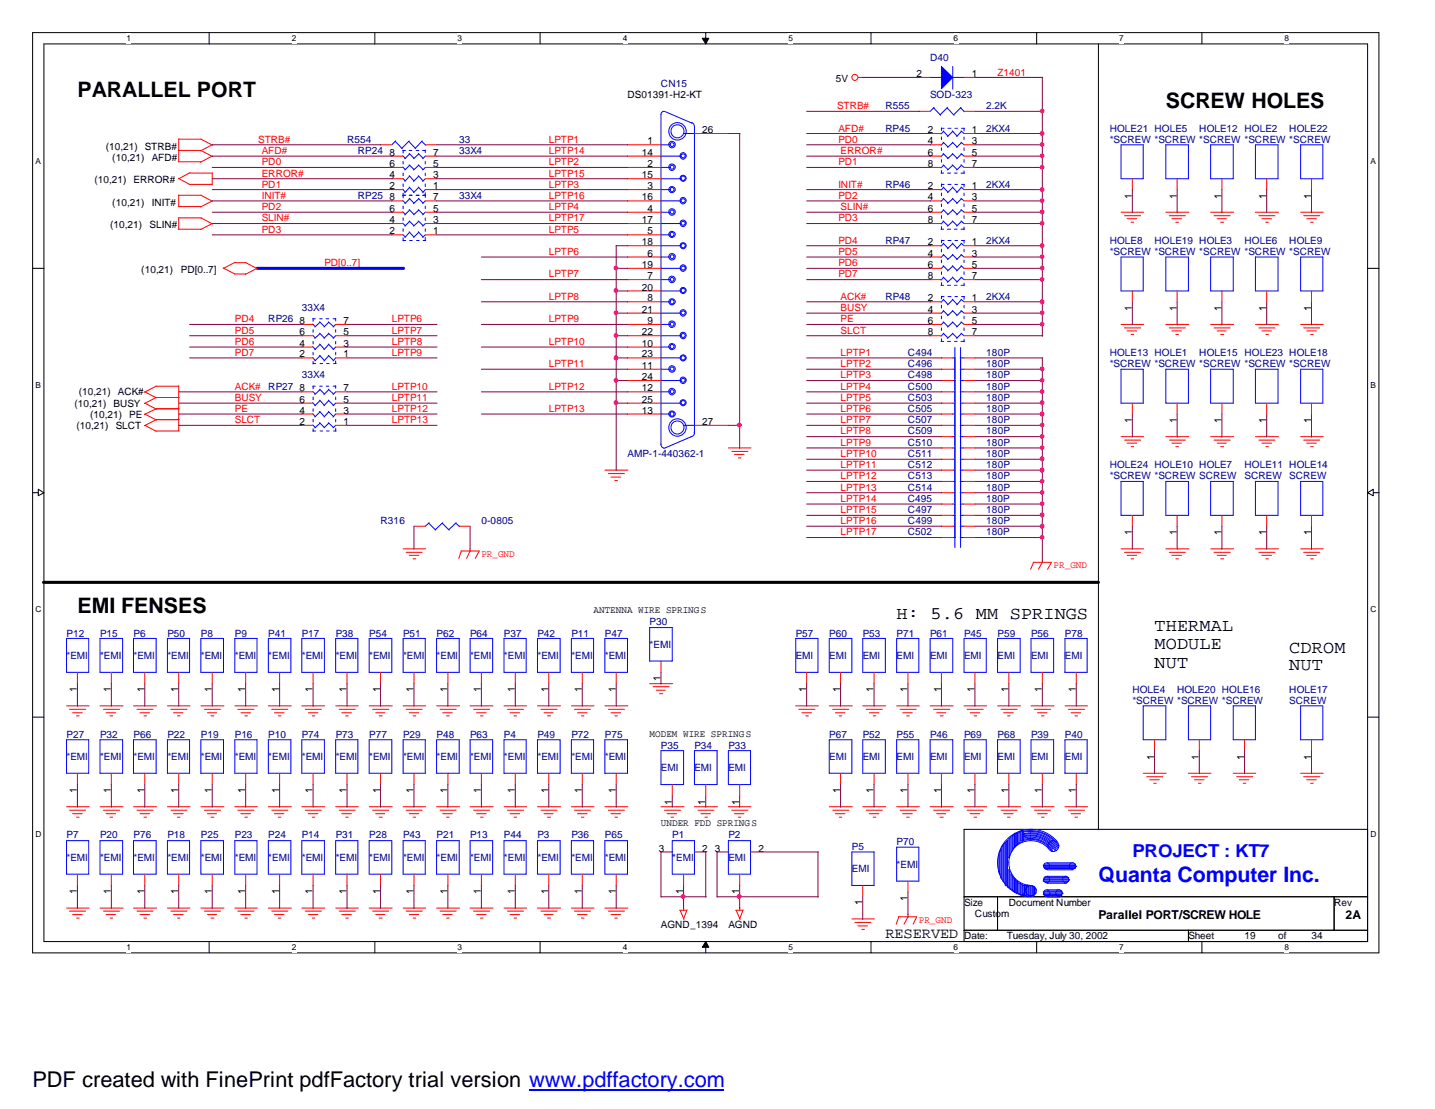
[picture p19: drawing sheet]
<svg xmlns="http://www.w3.org/2000/svg" width="279mm" height="216mm" viewBox="0 0 279 216" stroke-linecap="round" stroke-linejoin="round" font-family="sans-serif">
<defs><g id="words">
<text font-size="4.2" x="6.3" y="211.7">PDF created with FinePrint pdfFactory trial version www.pdffactory.com</text>
<g font-size="4.1">
<text x="15.1" y="18.9">PARALLEL PORT</text>
<text x="227" y="21.1">SCREW HOLES</text>
<text x="15.1" y="119.4">EMI FENSES</text>
</g>
<text font-size="4.1" fill="#00f" x="213.9" y="171.8">Quanta Computer Inc.</text>
<g font-size="3.5">
<text x="174.6" y="120.6">H: 5.6 MM SPRINGS</text>
<text x="224.8" y="122.8">THERMAL</text>
<text x="224.8" y="126.4">MODULE</text>
<text x="224.8" y="130">NUT</text>
<text x="251" y="127.1">CDROM</text>
<text x="251" y="130.4">NUT</text>
</g>
<text font-size="3.5" fill="#00f" x="220.5" y="166.9">PROJECT : KT7</text>
<text font-size="2.9" x="172.4" y="182.6">RESERVED</text>
<g font-size="2.4">
<text x="213.9" y="179">Parallel PORT/SCREW HOLE</text>
<text x="262" y="179">2A</text>
</g>
<g font-size="1.9" fill="#000080">
<text x="181.1" y="11.9">D40</text>
<text x="128.7" y="16.8">CN15</text>
<text x="172.4" y="21.3">R555</text>
<text x="181.1" y="19">SOD-323</text>
<text x="192" y="21.3">2.2K</text>
<text x="67.6" y="27.8">R554</text>
<text x="69.7" y="30">RP24</text>
<text x="89.4" y="30">33X4</text>
<text x="89.4" y="27.8">33</text>
<text x="172.4" y="25.7">RP45</text>
<text x="192" y="25.7">2KX4</text>
<text x="216.1" y="25.7">HOLE21 HOLE5</text>
<text x="216.1" y="27.8">*SCREW *SCREW *SCREW *SCREW *SCREW</text>
<text x="233.5" y="25.7">HOLE12 HOLE2</text>
<text x="251" y="25.7">HOLE22</text>
<text x="69.7" y="38.7">RP25</text>
<text x="89.4" y="38.7">33X4</text>
<text x="172.4" y="36.6">RP46</text>
<text x="192" y="36.6">2KX4</text>
<text x="172.4" y="47.5">RP47</text>
<text x="192" y="47.5">2KX4</text>
<text x="216.1" y="47.5">HOLE8</text>
<text x="224.8" y="47.5">HOLE19 HOLE3</text>
<text x="242.3" y="47.5">HOLE6</text>
<text x="251" y="47.5">HOLE9</text>
<text x="216.1" y="49.6">*SCREW *SCREW *SCREW *SCREW *SCREW</text>
<text x="172.4" y="58.4">RP48</text>
<text x="192" y="58.4">2KX4</text>
<text x="52.2" y="62.7">RP26</text>
<text x="58.8" y="60.5">33X4</text>
<text x="176.8" y="71.5">C496</text>
<text x="176.8" y="69.3">C494</text>
<text x="192" y="71.5">180P</text>
<text x="192" y="69.3">180P</text>
<text x="216.1" y="69.3">HOLE13 HOLE1</text>
<text x="216.1" y="71.5">*SCREW *SCREW *SCREW *SCREW *SCREW</text>
<text x="233.5" y="69.3">HOLE15 HOLE23 HOLE18</text>
<text x="52.2" y="75.9">RP27</text>
<text x="58.8" y="73.7">33X4</text>
<text x="176.8" y="75.9">C500</text>
<text x="176.8" y="73.7">C498</text>
<text x="192" y="75.9">180P</text>
<text x="192" y="73.7">180P</text>
<text x="176.8" y="82.4">C507</text>
<text x="176.8" y="80.3">C505</text>
<text x="176.8" y="78.1">C503</text>
<text x="192" y="82.4">180P</text>
<text x="192" y="80.3">180P</text>
<text x="192" y="78.1">180P</text>
<text x="122.2" y="89">AMP-1-440362-1</text>
<text x="176.8" y="86.8">C510</text>
<text x="176.8" y="84.6">C509</text>
<text x="176.8" y="89">C511</text>
<text x="192" y="86.8">180P</text>
<text x="192" y="84.6">180P</text>
<text x="192" y="89">180P</text>
<text x="176.8" y="93.3">C513</text>
<text x="176.8" y="95.5">C514</text>
<text x="176.8" y="91.2">C512</text>
<text x="192" y="93.3">180P</text>
<text x="192" y="95.5">180P</text>
<text x="192" y="91.2">180P</text>
<text x="216.1" y="91.2">HOLE24 HOLE10 HOLE7</text>
<text x="216.1" y="93.3">*SCREW *SCREW SCREW</text>
<text x="242.3" y="91.2">HOLE11 HOLE14</text>
<text x="242.3" y="93.3">SCREW</text>
<text x="251" y="93.3">SCREW</text>
<text x="176.8" y="97.7">C495</text>
<text x="176.8" y="99.9">C497</text>
<text x="192" y="97.7">180P</text>
<text x="192" y="99.9">180P</text>
<text x="74.1" y="102.1">R316</text>
<text x="93.7" y="102.1">0-0805</text>
<text x="176.8" y="102.1">C499</text>
<text x="176.8" y="104.2">C502</text>
<text x="192" y="102.1">180P</text>
<text x="192" y="104.2">180P</text>
<text x="13" y="124">P12</text>
<text x="19.5" y="124">P15</text>
<text x="26" y="124">P6</text>
<text x="32.6" y="124">P50</text>
<text x="39.1" y="124">P8</text>
<text x="45.7" y="124">P9</text>
<text x="52.2" y="124">P41</text>
<text x="58.8" y="124">P17</text>
<text x="65.4" y="124">P38</text>
<text x="71.9" y="124">P54</text>
<text x="78.5" y="124">P51</text>
<text x="85" y="124">P62</text>
<text x="91.5" y="124">P64</text>
<text x="98.1" y="124">P37</text>
<text x="104.6" y="124">P42</text>
<text x="111.3" y="124">P11</text>
<text x="117.8" y="124">P47</text>
<text x="126.5" y="121.8">P30</text>
<text x="154.9" y="124">P57</text>
<text x="161.5" y="124">P60</text>
<text x="168" y="124">P53</text>
<text x="174.6" y="124">P71</text>
<text x="181.1" y="124">P61</text>
<text x="187.7" y="124">P45</text>
<text x="194.2" y="124">P59</text>
<text x="200.7" y="124">P56</text>
<text x="207.3" y="124">P78</text>
<text x="13" y="128.3">*EMI</text>
<text x="19.5" y="128.3">*EMI</text>
<text x="26" y="128.3">*EMI</text>
<text x="32.6" y="128.3">*EMI</text>
<text x="39.1" y="128.3">*EMI</text>
<text x="45.7" y="128.3">*EMI</text>
<text x="52.2" y="128.3">*EMI</text>
<text x="58.8" y="128.3">*EMI</text>
<text x="65.4" y="128.3">*EMI</text>
<text x="71.9" y="128.3">*EMI</text>
<text x="78.5" y="128.3">*EMI</text>
<text x="85" y="128.3">*EMI</text>
<text x="91.5" y="128.3">*EMI</text>
<text x="98.1" y="128.3">*EMI</text>
<text x="104.6" y="128.3">*EMI</text>
<text x="111.3" y="128.3">*EMI</text>
<text x="117.8" y="128.3">*EMI</text>
<text x="126.5" y="126.1">*EMI</text>
<text x="154.9" y="128.3">EMI</text>
<text x="161.5" y="128.3">EMI</text>
<text x="168" y="128.3">EMI</text>
<text x="174.6" y="128.3">EMI</text>
<text x="181.1" y="128.3">EMI</text>
<text x="187.7" y="128.3">EMI</text>
<text x="194.2" y="128.3">EMI</text>
<text x="200.7" y="128.3">EMI</text>
<text x="207.3" y="128.3">EMI</text>
<text x="220.5" y="134.9">HOLE4</text>
<text x="220.5" y="137">*SCREW *SCREW *SCREW</text>
<text x="229.2" y="134.9">HOLE20 HOLE16</text>
<text x="251" y="134.9">HOLE17</text>
<text x="251" y="137">SCREW</text>
<text x="13" y="143.6">P27</text>
<text x="19.5" y="143.6">P32</text>
<text x="26" y="143.6">P66</text>
<text x="32.6" y="143.6">P22</text>
<text x="39.1" y="143.6">P19</text>
<text x="45.7" y="143.6">P16</text>
<text x="52.2" y="143.6">P10</text>
<text x="58.8" y="143.6">P74</text>
<text x="65.4" y="143.6">P73</text>
<text x="71.9" y="143.6">P77</text>
<text x="78.5" y="143.6">P29</text>
<text x="85" y="143.6">P48</text>
<text x="91.5" y="143.6">P63</text>
<text x="98.1" y="143.6">P4</text>
<text x="104.6" y="143.6">P49</text>
<text x="111.3" y="143.6">P72</text>
<text x="117.8" y="143.6">P75</text>
<text x="161.5" y="143.6">P67</text>
<text x="168" y="143.6">P52</text>
<text x="174.6" y="143.6">P55</text>
<text x="181.1" y="143.6">P46</text>
<text x="187.7" y="143.6">P69</text>
<text x="194.2" y="143.6">P68</text>
<text x="200.7" y="143.6">P39</text>
<text x="207.3" y="143.6">P40</text>
<text x="13" y="147.9">*EMI</text>
<text x="19.5" y="147.9">*EMI</text>
<text x="26" y="147.9">*EMI</text>
<text x="32.6" y="147.9">*EMI</text>
<text x="39.1" y="147.9">*EMI</text>
<text x="45.7" y="147.9">*EMI</text>
<text x="52.2" y="147.9">*EMI</text>
<text x="58.8" y="147.9">*EMI</text>
<text x="65.4" y="147.9">*EMI</text>
<text x="71.9" y="147.9">*EMI</text>
<text x="78.5" y="147.9">*EMI</text>
<text x="85" y="147.9">*EMI</text>
<text x="91.5" y="147.9">*EMI</text>
<text x="98.1" y="147.9">*EMI</text>
<text x="104.6" y="147.9">*EMI</text>
<text x="111.3" y="147.9">*EMI</text>
<text x="117.8" y="147.9">*EMI</text>
<text x="128.7" y="145.8">P35</text>
<text x="135.2" y="145.8">P34</text>
<text x="141.8" y="145.8">P33</text>
<text x="161.5" y="147.9">EMI</text>
<text x="168" y="147.9">EMI</text>
<text x="174.6" y="147.9">EMI</text>
<text x="181.1" y="147.9">EMI</text>
<text x="187.7" y="147.9">EMI</text>
<text x="194.2" y="147.9">EMI</text>
<text x="200.7" y="147.9">EMI</text>
<text x="207.3" y="147.9">EMI</text>
<text x="128.7" y="150.1">EMI</text>
<text x="135.2" y="150.1">EMI</text>
<text x="141.8" y="150.1">EMI</text>
<text x="13" y="163.2">P7</text>
<text x="13" y="167.6">*EMI</text>
<text x="19.5" y="163.2">P20</text>
<text x="19.5" y="167.6">*EMI</text>
<text x="26" y="163.2">P76</text>
<text x="26" y="167.6">*EMI</text>
<text x="32.6" y="163.2">P18</text>
<text x="32.6" y="167.6">*EMI</text>
<text x="39.1" y="163.2">P25</text>
<text x="39.1" y="167.6">*EMI</text>
<text x="45.7" y="163.2">P23</text>
<text x="45.7" y="167.6">*EMI</text>
<text x="52.2" y="163.2">P24</text>
<text x="52.2" y="167.6">*EMI</text>
<text x="58.8" y="163.2">P14</text>
<text x="58.8" y="167.6">*EMI</text>
<text x="65.4" y="163.2">P31</text>
<text x="65.4" y="167.6">*EMI</text>
<text x="71.9" y="163.2">P28</text>
<text x="71.9" y="167.6">*EMI</text>
<text x="78.5" y="163.2">P43</text>
<text x="78.5" y="167.6">*EMI</text>
<text x="85" y="163.2">P21</text>
<text x="85" y="167.6">*EMI</text>
<text x="91.5" y="163.2">P13</text>
<text x="91.5" y="167.6">*EMI</text>
<text x="98.1" y="163.2">P44</text>
<text x="98.1" y="167.6">*EMI</text>
<text x="104.6" y="163.2">P3</text>
<text x="104.6" y="167.6">*EMI</text>
<text x="111.3" y="163.2">P36</text>
<text x="111.3" y="167.6">*EMI</text>
<text x="117.8" y="163.2">P65</text>
<text x="117.8" y="167.6">*EMI</text>
<text x="130.9" y="163.2">P1</text>
<text x="130.9" y="167.6">*EMI</text>
<text x="141.8" y="163.2">P2</text>
<text x="141.8" y="167.6">EMI</text>
<text x="165.9" y="165.4">P5</text>
<text x="174.6" y="164.5">P70</text>
<text x="165.9" y="169.8">EMI</text>
<text x="174.6" y="168.9">*EMI</text>
</g>
<g font-size="1.9">
<text x="162.7" y="16">5V</text>
<text x="178.5" y="15">2</text>
<text x="189.2" y="15">1</text>
<text x="122.2" y="19">DS01391-H2-KT</text>
<text x="20.6" y="29.1">(10,21) STRB#</text>
<text x="126.1" y="28.1">1</text>
<text x="136.7" y="25.9">26</text>
<text x="180.7" y="25.9">2</text>
<text x="180.7" y="28.1">4</text>
<text x="189.2" y="25.9">1</text>
<text x="189.2" y="28.1">3</text>
<text x="18.4" y="35.6">(10,21) ERROR#</text>
<text x="21.8" y="31.3">(10,21)</text>
<text x="29.5" y="31.3">AFD#</text>
<text x="75.9" y="34.7">4</text>
<text x="75.9" y="32.5">6</text>
<text x="75.9" y="30.3">8</text>
<text x="84.3" y="34.7">3</text>
<text x="84.3" y="32.5">5</text>
<text x="84.3" y="30.3">7</text>
<text x="125" y="30.3">14</text>
<text x="125" y="34.7">15</text>
<text x="126.1" y="32.5">2</text>
<text x="180.7" y="30.3">6</text>
<text x="180.7" y="32.5">8</text>
<text x="189.2" y="30.3">5</text>
<text x="189.2" y="32.5">7</text>
<text x="21.8" y="40">(10,21)</text>
<text x="29.5" y="40">INIT#</text>
<text x="75.9" y="36.8">2</text>
<text x="75.9" y="41.2">6</text>
<text x="75.9" y="39">8</text>
<text x="84.3" y="36.8">1</text>
<text x="84.3" y="41.2">5</text>
<text x="84.3" y="39">7</text>
<text x="125" y="39">16</text>
<text x="126.1" y="36.8">3</text>
<text x="126.1" y="41.2">4</text>
<text x="180.7" y="36.8">2</text>
<text x="180.7" y="39">4</text>
<text x="180.7" y="41.2">6</text>
<text x="189.2" y="36.8">1</text>
<text x="189.2" y="39">3</text>
<text x="189.2" y="41.2">5</text>
<text x="220.4" y="38.7" transform="rotate(-90 220.4 38.7)">1</text>
<text x="229.1" y="38.7" transform="rotate(-90 229.1 38.7)">1</text>
<text x="237.8" y="38.7" transform="rotate(-90 237.8 38.7)">1</text>
<text x="246.5" y="38.7" transform="rotate(-90 246.5 38.7)">1</text>
<text x="255.3" y="38.7" transform="rotate(-90 255.3 38.7)">1</text>
<text x="21.4" y="44.4">(10,21)</text>
<text x="29.1" y="44.4">SLIN#</text>
<text x="75.9" y="45.6">2</text>
<text x="75.9" y="43.4">4</text>
<text x="84.3" y="45.6">1</text>
<text x="84.3" y="43.4">3</text>
<text x="125" y="43.4">17</text>
<text x="125" y="47.8">18</text>
<text x="126.1" y="45.6">5</text>
<text x="180.7" y="43.4">8</text>
<text x="180.7" y="47.8">2</text>
<text x="189.2" y="43.4">7</text>
<text x="189.2" y="47.8">1</text>
<text x="27.5" y="53.2">(10,21)</text>
<text x="35.2" y="53.2">PD[0..7]</text>
<text x="125" y="52.2">19</text>
<text x="126.1" y="50">6</text>
<text x="180.7" y="50">4</text>
<text x="180.7" y="52.2">6</text>
<text x="189.2" y="50">3</text>
<text x="189.2" y="52.2">5</text>
<text x="125" y="56.6">20</text>
<text x="126.1" y="54.4">7</text>
<text x="126.1" y="58.7">8</text>
<text x="180.7" y="58.7">2</text>
<text x="180.7" y="54.4">8</text>
<text x="189.2" y="58.7">1</text>
<text x="189.2" y="54.4">7</text>
<text x="58.3" y="65.3">6</text>
<text x="58.3" y="63.1">8</text>
<text x="66.9" y="65.3">5</text>
<text x="66.9" y="63.1">7</text>
<text x="125" y="60.9">21</text>
<text x="125" y="65.3">22</text>
<text x="126.1" y="63.1">9</text>
<text x="180.7" y="60.9">4</text>
<text x="180.7" y="63.1">6</text>
<text x="180.7" y="65.3">8</text>
<text x="189.2" y="60.9">3</text>
<text x="189.2" y="63.1">5</text>
<text x="189.2" y="65.3">7</text>
<text x="220.4" y="60.5" transform="rotate(-90 220.4 60.5)">1</text>
<text x="229.1" y="60.5" transform="rotate(-90 229.1 60.5)">1</text>
<text x="237.8" y="60.5" transform="rotate(-90 237.8 60.5)">1</text>
<text x="246.5" y="60.5" transform="rotate(-90 246.5 60.5)">1</text>
<text x="255.3" y="60.5" transform="rotate(-90 255.3 60.5)">1</text>
<text x="58.3" y="69.6">2</text>
<text x="58.3" y="67.5">4</text>
<text x="66.9" y="69.6">1</text>
<text x="66.9" y="67.5">3</text>
<text x="125" y="67.5">10</text>
<text x="125" y="71.8">11</text>
<text x="125" y="69.6">23</text>
<text x="15.3" y="77">(10,21) ACK#</text>
<text x="58.3" y="76.2">8</text>
<text x="66.9" y="76.2">7</text>
<text x="125" y="76.2">12</text>
<text x="125" y="74">24</text>
<text x="14.5" y="79.2">(10,21) BUSY</text>
<text x="14.9" y="83.5">(10,21)</text>
<text x="17.5" y="81.4">(10,21) PE</text>
<text x="22.5" y="83.5">SLCT</text>
<text x="58.3" y="82.7">2</text>
<text x="58.3" y="80.5">4</text>
<text x="58.3" y="78.4">6</text>
<text x="66.9" y="82.7">1</text>
<text x="66.9" y="80.5">3</text>
<text x="66.9" y="78.4">5</text>
<text x="125" y="80.5">13</text>
<text x="125" y="78.4">25</text>
<text x="136.7" y="82.7">27</text>
<text x="220.4" y="82.4" transform="rotate(-90 220.4 82.4)">1</text>
<text x="229.1" y="82.4" transform="rotate(-90 229.1 82.4)">1</text>
<text x="237.8" y="82.4" transform="rotate(-90 237.8 82.4)">1</text>
<text x="246.5" y="82.4" transform="rotate(-90 246.5 82.4)">1</text>
<text x="255.3" y="82.4" transform="rotate(-90 255.3 82.4)">1</text>
<text x="220.4" y="104.2" transform="rotate(-90 220.4 104.2)">1</text>
<text x="229.1" y="104.2" transform="rotate(-90 229.1 104.2)">1</text>
<text x="237.8" y="104.2" transform="rotate(-90 237.8 104.2)">1</text>
<text x="246.5" y="104.2" transform="rotate(-90 246.5 104.2)">1</text>
<text x="255.3" y="104.2" transform="rotate(-90 255.3 104.2)">1</text>
<text x="115.6" y="119.4">ANTENNA WIRE SPRINGS</text>
<text x="15" y="134.8" transform="rotate(-90 15 134.8)">1</text>
<text x="21.6" y="134.8" transform="rotate(-90 21.6 134.8)">1</text>
<text x="28.1" y="134.8" transform="rotate(-90 28.1 134.8)">1</text>
<text x="34.7" y="134.8" transform="rotate(-90 34.7 134.8)">1</text>
<text x="41.2" y="134.8" transform="rotate(-90 41.2 134.8)">1</text>
<text x="47.8" y="134.8" transform="rotate(-90 47.8 134.8)">1</text>
<text x="54.4" y="134.8" transform="rotate(-90 54.4 134.8)">1</text>
<text x="60.9" y="134.8" transform="rotate(-90 60.9 134.8)">1</text>
<text x="67.5" y="134.8" transform="rotate(-90 67.5 134.8)">1</text>
<text x="74" y="134.8" transform="rotate(-90 74 134.8)">1</text>
<text x="80.5" y="134.8" transform="rotate(-90 80.5 134.8)">1</text>
<text x="87.1" y="134.8" transform="rotate(-90 87.1 134.8)">1</text>
<text x="93.6" y="134.8" transform="rotate(-90 93.6 134.8)">1</text>
<text x="100.2" y="134.8" transform="rotate(-90 100.2 134.8)">1</text>
<text x="106.8" y="134.8" transform="rotate(-90 106.8 134.8)">1</text>
<text x="113.3" y="134.8" transform="rotate(-90 113.3 134.8)">1</text>
<text x="119.9" y="134.8" transform="rotate(-90 119.9 134.8)">1</text>
<text x="128.6" y="132.6" transform="rotate(-90 128.6 132.6)">1</text>
<text x="157" y="134.8" transform="rotate(-90 157 134.8)">1</text>
<text x="163.6" y="134.8" transform="rotate(-90 163.6 134.8)">1</text>
<text x="170.1" y="134.8" transform="rotate(-90 170.1 134.8)">1</text>
<text x="176.7" y="134.8" transform="rotate(-90 176.7 134.8)">1</text>
<text x="183.2" y="134.8" transform="rotate(-90 183.2 134.8)">1</text>
<text x="189.7" y="134.8" transform="rotate(-90 189.7 134.8)">1</text>
<text x="196.3" y="134.8" transform="rotate(-90 196.3 134.8)">1</text>
<text x="202.9" y="134.8" transform="rotate(-90 202.9 134.8)">1</text>
<text x="209.5" y="134.8" transform="rotate(-90 209.5 134.8)">1</text>
<text x="126.5" y="143.4">MODEM WIRE SPRINGS</text>
<text x="224.7" y="147.9" transform="rotate(-90 224.7 147.9)">1</text>
<text x="233.4" y="147.9" transform="rotate(-90 233.4 147.9)">1</text>
<text x="242.2" y="147.9" transform="rotate(-90 242.2 147.9)">1</text>
<text x="255.3" y="147.9" transform="rotate(-90 255.3 147.9)">1</text>
<text x="15" y="154.4" transform="rotate(-90 15 154.4)">1</text>
<text x="21.6" y="154.4" transform="rotate(-90 21.6 154.4)">1</text>
<text x="28.1" y="154.4" transform="rotate(-90 28.1 154.4)">1</text>
<text x="34.7" y="154.4" transform="rotate(-90 34.7 154.4)">1</text>
<text x="41.2" y="154.4" transform="rotate(-90 41.2 154.4)">1</text>
<text x="47.8" y="154.4" transform="rotate(-90 47.8 154.4)">1</text>
<text x="54.4" y="154.4" transform="rotate(-90 54.4 154.4)">1</text>
<text x="60.9" y="154.4" transform="rotate(-90 60.9 154.4)">1</text>
<text x="67.5" y="154.4" transform="rotate(-90 67.5 154.4)">1</text>
<text x="74" y="154.4" transform="rotate(-90 74 154.4)">1</text>
<text x="80.5" y="154.4" transform="rotate(-90 80.5 154.4)">1</text>
<text x="87.1" y="154.4" transform="rotate(-90 87.1 154.4)">1</text>
<text x="93.6" y="154.4" transform="rotate(-90 93.6 154.4)">1</text>
<text x="100.2" y="154.4" transform="rotate(-90 100.2 154.4)">1</text>
<text x="106.8" y="154.4" transform="rotate(-90 106.8 154.4)">1</text>
<text x="113.3" y="154.4" transform="rotate(-90 113.3 154.4)">1</text>
<text x="119.9" y="154.4" transform="rotate(-90 119.9 154.4)">1</text>
<text x="163.6" y="154.4" transform="rotate(-90 163.6 154.4)">1</text>
<text x="170.1" y="154.4" transform="rotate(-90 170.1 154.4)">1</text>
<text x="176.7" y="154.4" transform="rotate(-90 176.7 154.4)">1</text>
<text x="183.2" y="154.4" transform="rotate(-90 183.2 154.4)">1</text>
<text x="189.7" y="154.4" transform="rotate(-90 189.7 154.4)">1</text>
<text x="196.3" y="154.4" transform="rotate(-90 196.3 154.4)">1</text>
<text x="202.9" y="154.4" transform="rotate(-90 202.9 154.4)">1</text>
<text x="209.5" y="154.4" transform="rotate(-90 209.5 154.4)">1</text>
<text x="128.7" y="160.9">UNDER FDD SPRINGS</text>
<text x="130.8" y="156.6" transform="rotate(-90 130.8 156.6)">1</text>
<text x="137.3" y="156.6" transform="rotate(-90 137.3 156.6)">1</text>
<text x="143.9" y="156.6" transform="rotate(-90 143.9 156.6)">1</text>
<text x="128.3" y="165.8">3</text>
<text x="136.7" y="165.8">2</text>
<text x="139.2" y="165.8">3</text>
<text x="147.7" y="165.8">2</text>
<text x="15" y="174.1" transform="rotate(-90 15 174.1)">1</text>
<text x="21.6" y="174.1" transform="rotate(-90 21.6 174.1)">1</text>
<text x="28.1" y="174.1" transform="rotate(-90 28.1 174.1)">1</text>
<text x="34.7" y="174.1" transform="rotate(-90 34.7 174.1)">1</text>
<text x="41.2" y="174.1" transform="rotate(-90 41.2 174.1)">1</text>
<text x="47.8" y="174.1" transform="rotate(-90 47.8 174.1)">1</text>
<text x="54.4" y="174.1" transform="rotate(-90 54.4 174.1)">1</text>
<text x="60.9" y="174.1" transform="rotate(-90 60.9 174.1)">1</text>
<text x="67.5" y="174.1" transform="rotate(-90 67.5 174.1)">1</text>
<text x="74" y="174.1" transform="rotate(-90 74 174.1)">1</text>
<text x="80.5" y="174.1" transform="rotate(-90 80.5 174.1)">1</text>
<text x="87.1" y="174.1" transform="rotate(-90 87.1 174.1)">1</text>
<text x="93.6" y="174.1" transform="rotate(-90 93.6 174.1)">1</text>
<text x="100.2" y="174.1" transform="rotate(-90 100.2 174.1)">1</text>
<text x="106.8" y="174.1" transform="rotate(-90 106.8 174.1)">1</text>
<text x="113.3" y="174.1" transform="rotate(-90 113.3 174.1)">1</text>
<text x="119.9" y="174.1" transform="rotate(-90 119.9 174.1)">1</text>
<text x="133" y="174.1" transform="rotate(-90 133 174.1)">1</text>
<text x="143.9" y="174.1" transform="rotate(-90 143.9 174.1)">1</text>
<text x="167.9" y="176.3" transform="rotate(-90 167.9 176.3)">1</text>
<text x="176.7" y="175.4" transform="rotate(-90 176.7 175.4)">1</text>
<text x="187.7" y="176.4">Size</text>
<text x="189.8" y="178.6">Custom</text>
<text x="196.4" y="176.4">Document Number</text>
<text x="259.8" y="176.4">Rev</text>
<text x="128.7" y="180.7">AGND_1394</text>
<text x="141.8" y="180.7">AGND</text>
<text x="187.7" y="182.9">Date:</text>
<text x="196" y="182.9">Tuesday, July 30, 2002</text>
<text x="231.4" y="182.9">Sheet</text>
<text x="242.3" y="182.9">19</text>
<text x="248.8" y="182.9">of</text>
<text x="255.4" y="182.9">34</text>
</g>
<g font-size="1.9" fill="#f00">
<text x="194.2" y="14.7">Z1401</text>
<text x="163" y="21.3">STRB#</text>
<text x="50.3" y="27.8">STRB#</text>
<text x="51" y="30">AFD#</text>
<text x="106.8" y="30">LPTP14</text>
<text x="106.8" y="27.8">LPTP1</text>
<text x="163.2" y="25.7">AFD#</text>
<text x="163.2" y="27.8">PD0</text>
<text x="163.7" y="30">ERROR#</text>
<text x="51" y="32.2">PD0</text>
<text x="51" y="34.4">ERROR#</text>
<text x="106.8" y="32.2">LPTP2</text>
<text x="106.8" y="34.4">LPTP15</text>
<text x="163.2" y="32.2">PD1</text>
<text x="51" y="36.6">PD1</text>
<text x="51" y="38.7">INIT#</text>
<text x="51" y="40.9">PD2</text>
<text x="106.8" y="38.7">LPTP16</text>
<text x="106.8" y="36.6">LPTP3</text>
<text x="106.8" y="40.9">LPTP4</text>
<text x="163.2" y="38.7">PD2</text>
<text x="163.2" y="36.6">INIT#</text>
<text x="163.7" y="40.9">SLIN#</text>
<text x="51" y="43.1">SLIN#</text>
<text x="51" y="45.3">PD3</text>
<text x="106.8" y="43.1">LPTP17</text>
<text x="106.8" y="45.3">LPTP5</text>
<text x="163.2" y="47.5">PD4</text>
<text x="163.2" y="43.1">PD3</text>
<text x="63.2" y="51.8">PD[0..7]</text>
<text x="106.8" y="49.6">LPTP6</text>
<text x="163.2" y="49.6">PD5</text>
<text x="163.2" y="51.8">PD6</text>
<text x="106.8" y="54">LPTP7</text>
<text x="106.8" y="58.4">LPTP8</text>
<text x="163.2" y="54">PD7</text>
<text x="163.7" y="58.4">ACK#</text>
<text x="45.7" y="62.7">PD4</text>
<text x="45.7" y="64.9">PD5</text>
<text x="76.3" y="64.9">LPTP7</text>
<text x="76.3" y="62.7">LPTP6</text>
<text x="106.8" y="62.7">LPTP9</text>
<text x="163.7" y="64.9">SLCT</text>
<text x="163.7" y="60.5">BUSY</text>
<text x="163.7" y="62.7">PE</text>
<text x="45.7" y="69.3">PD7</text>
<text x="45.7" y="67.1">PD6</text>
<text x="76.3" y="67.1">LPTP8</text>
<text x="76.3" y="69.3">LPTP9</text>
<text x="106.8" y="67.1">LPTP10</text>
<text x="106.8" y="71.5">LPTP11</text>
<text x="163.7" y="69.3">LPTP1</text>
<text x="163.7" y="71.5">LPTP2</text>
<text x="45.7" y="75.9">ACK#</text>
<text x="76.3" y="75.9">LPTP10</text>
<text x="106.8" y="75.9">LPTP12</text>
<text x="163.7" y="73.7">LPTP3</text>
<text x="163.7" y="75.9">LPTP4</text>
<text x="45.7" y="82.4">SLCT</text>
<text x="45.7" y="80.3">PE</text>
<text x="45.7" y="78.1">BUSY</text>
<text x="76.3" y="80.3">LPTP12</text>
<text x="76.3" y="82.4">LPTP13</text>
<text x="76.3" y="78.1">LPTP11</text>
<text x="106.8" y="80.3">LPTP13</text>
<text x="163.7" y="78.1">LPTP5</text>
<text x="163.7" y="80.3">LPTP6</text>
<text x="163.7" y="82.4">LPTP7</text>
<text x="163.7" y="84.6">LPTP8</text>
<text x="163.7" y="86.8">LPTP9</text>
<text x="163.7" y="89">LPTP10</text>
<text x="163.7" y="91.2">LPTP11</text>
<text x="163.7" y="93.3">LPTP12</text>
<text x="163.7" y="95.5">LPTP13</text>
<text x="163.7" y="99.9">LPTP15</text>
<text x="163.7" y="97.7">LPTP14</text>
<text x="163.7" y="104.2">LPTP17</text>
<text x="163.7" y="102.1">LPTP16</text>
<text x="93.7" y="108.5">PR_GND</text>
<text x="205.1" y="110.7">PR_GND</text>
<text x="178.9" y="179.7">PR_GND</text>
</g>
<g font-size="1.6">
<text x="24.6" y="8">1</text>
<text x="56.8" y="8">2</text>
<text x="89.1" y="8">3</text>
<text x="121.2" y="8">4</text>
<text x="153.5" y="8">5</text>
<text x="185.7" y="8">6</text>
<text x="217.9" y="8">7</text>
<text x="250.1" y="8">8</text>
<text x="6.9" y="31.8">A</text>
<text x="266.9" y="31.8">A</text>
<text x="6.9" y="75.5">B</text>
<text x="266.9" y="75.5">B</text>
<text x="6.9" y="119.2">C</text>
<text x="266.9" y="119.2">C</text>
<text x="6.9" y="162.9">D</text>
<text x="266.9" y="162.9">D</text>
<text x="24.6" y="185">1</text>
<text x="56.8" y="185">2</text>
<text x="89.1" y="185">3</text>
<text x="121.2" y="185">4</text>
<text x="153.5" y="185">5</text>
<text x="185.7" y="185">6</text>
<text x="217.9" y="185">7</text>
<text x="250.1" y="185">8</text>
</g>
</g></defs>
<path d="M6.3 6.3h262.2v179.2h-262.2zM8.6 8.6h257.7v174.7h-257.7z" fill="none" stroke="#000" stroke-width=".19"/>
<g fill="#fff">
<path d="M24.6 6.5h1v2h-1z"/>
<path d="M24.6 183.5h1v1.9h-1z"/>
</g>
<path d="M40.7 6.3v2.3M40.7 183.3v2.2" fill="none" stroke="#000" stroke-width=".19"/>
<g fill="#fff">
<path d="M56.8 6.5h.9v2h-.9z"/>
<path d="M56.8 183.5h.9v1.9h-.9z"/>
</g>
<path d="M73 6.3v2.3M73 183.3v2.2" fill="none" stroke="#000" stroke-width=".19"/>
<g fill="#fff">
<path d="M89.1 6.5h.9v2h-.9z"/>
<path d="M89.1 183.5h.9v1.9h-.9z"/>
</g>
<path d="M105.2 6.3v2.3M105.2 183.3v2.2" fill="none" stroke="#000" stroke-width=".19"/>
<g fill="#fff">
<path d="M121.2 6.5h1v2h-1z"/>
<path d="M121.2 183.5h1v1.9h-1z"/>
</g>
<path d="M137.4 6.3v2.3M137.4 183.3v2.2" fill="none" stroke="#000" stroke-width=".19"/>
<g fill="#000" stroke="#000" stroke-width=".19">
<path d="M136.7 7.5h1.3l-.6 1.1z" fill-rule="evenodd"/>
<path d="M137.4 183.3l.6 1.1h-1.3z" fill-rule="evenodd"/>
</g>
<g fill="#fff">
<path d="M153.5 6.5h.9v2h-.9z"/>
<path d="M153.5 183.5h.9v1.9h-.9z"/>
</g>
<path d="M169.6 6.3v2.3M169.6 183.3v2.2" fill="none" stroke="#000" stroke-width=".19"/>
<g fill="#fff">
<path d="M185.7 6.5h.9v2h-.9z"/>
<path d="M185.7 183.5h.9v1.9h-.9z"/>
</g>
<path d="M201.8 6.3v2.3M201.8 183.3v2.2" fill="none" stroke="#000" stroke-width=".19"/>
<g fill="#fff">
<path d="M217.9 6.5h1v2h-1z"/>
<path d="M217.9 183.5h1v1.9h-1z"/>
</g>
<path d="M234 6.3v2.3M234 183.3v2.2" fill="none" stroke="#000" stroke-width=".19"/>
<g fill="#fff">
<path d="M250.1 6.5h.9v2h-.9z"/>
<path d="M250.1 183.5h.9v1.9h-.9z"/>
<path d="M6.9 30.3h1.1v2h-1.1z"/>
<path d="M266.9 30.3h1.1v2h-1.1z"/>
<path d="M6.9 74h1.1v1.9h-1.1z"/>
<path d="M266.9 74h1.1v1.9h-1.1z"/>
</g>
<path d="M6.3 52.2h2.3M266.3 52.2h2.2" fill="none" stroke="#000" stroke-width=".19"/>
<g fill="#fff">
<path d="M6.9 117.7h1.2v1.9h-1.2z"/>
<path d="M266.9 117.7h1.2v1.9h-1.2z"/>
</g>
<path d="M6.3 95.9h2.3M266.3 95.9h2.2" fill="none" stroke="#000" stroke-width=".19"/>
<g fill="#fff" stroke="#000" stroke-width=".19">
<path d="M7.5 95.2l1.1 .7-1.1 .6z" fill-rule="evenodd"/>
<path d="M266.3 95.9l1.1-.7v1.3z" fill-rule="evenodd"/>
</g>
<g fill="#fff">
<path d="M6.9 161.4h1.2v1.9h-1.2z"/>
<path d="M266.9 161.4h1.2v1.9h-1.2z"/>
</g>
<path d="M213.9 8.6v152.9M6.3 139.6h2.3M266.3 139.6h2.2M187.7 161.5h78.6v21.8h-78.6zM187.7 174.6h78.6M194.2 174.6v6.5M259.8 174.6v6.5M187.7 181.1h78.6M231.4 181.1v2.2" fill="none" stroke="#000" stroke-width=".19"/>
<path d="M8.5 113.4h205.4" fill="none" stroke="#000" stroke-width=".59"/>
<g fill="none" stroke="#f00" stroke-width=".19">
<path d="M167.1 15.1h1M178.9 15.1h2.2M187.7 15.1h2.1M34.7 29.3h4.5M34.7 31.5h4.4M34.7 34.7l2.2 1.2M34.8 27v4.5M34.8 37.9v2.3M34.8 27.1h4.4M34.8 38h4.4M36.8 35.9h4.5M36.9 33.7h4.5"/>
<path d="M37 33.6l-2.2 1.2M39.1 27.1l2.3 1.2M39.1 29.3l2.3 1.2M39.1 38l2.3 1.2M41.3 33.7v2.3M41.3 28.2l-2.3 1.2M41.3 30.4l-2.3 1.2M41.3 39.1l-2.3 1.2M74.1 28.2h2.2M76.3 30.4h2.2M76.3 32.6h2.2M76.3 36.9h2.2"/>
<path d="M76.3 34.8h2.2M76.3 39.1h2.2M82.8 28.2h2.2M82.8 30.4h2.2M82.8 32.6h2.2M82.8 36.9h2.2M82.8 34.8h2.2M82.8 39.1h2.2M122.2 28.2h6.5M122.2 30.4h6.5M122.2 32.6h6.5M122.2 36.9h6.5"/>
<path d="M122.2 34.8h6.5M122.2 39.1h6.5M135.2 26h6.6M178.9 21.7h2.2M181.1 26h2.2M181.1 28.2h2.2M181.1 30.4h2.2M181.1 32.6h2.2M181.1 36.9h2.2M181.1 39.1h2.2M187.7 26h2.1M187.7 28.2h2.1"/>
<path d="M187.7 30.4h2.1M187.7 32.6h2.1M187.7 21.7h2.1M187.7 36.9h2.1M187.7 39.1h2.1M220.5 34.8v2.1M229.2 34.8v2.1M237.9 34.8v2.1M246.6 34.8v2.1M255.4 34.8v2.1M34.7 40.2h4.4M34.7 44.6h4.4"/>
<path d="M34.8 42.3v2.3M34.8 42.4h4.4M39.1 42.4l2.3 1.2M41.3 43.5l-2.3 1.2M43.4 52.2l2.3 1.1M45.6 53.3h2.2M45.7 51.1h2.2M45.8 51.1l-2.3 1.1M47.8 51.1l2.3 1.2M50 52.2l-2.2 1.2M76.3 41.3h2.2M76.3 45.7h2.2"/>
<path d="M76.3 43.5h2.2M82.8 41.3h2.2M82.8 45.7h2.2M82.8 43.5h2.2M122.2 41.3h6.5M122.2 45.7h6.5M122.2 50h6.5M122.2 54.4h6.5M122.2 58.8h6.5M122.2 43.5h6.5M122.2 47.8h6.5M122.2 52.2h6.5"/>
<path d="M122.2 56.6h6.5M181.1 41.3h2.2M181.1 50h2.2M181.1 54.4h2.2M181.1 58.8h2.2M181.1 43.5h2.2M181.1 47.8h2.2M181.1 52.2h2.2M187.7 41.3h2.1M187.7 50h2.1M187.7 54.4h2.1M187.7 58.8h2.1"/>
<path d="M187.7 43.5h2.1M187.7 47.8h2.1M187.7 52.2h2.1M218.3 41.3h4.4M218.9 42h3.2M219.5 42.6h1.8M220.2 43.3h.5M220.5 56.6v2.2M227 41.3h4.5M227.7 42h3.1M228.2 42.6h1.8M228.9 43.3h.5"/>
<path d="M229.2 56.6v2.2M235.7 41.3h4.5M236.4 42h3.1M237 42.6h1.8M237.7 43.3h.6M237.9 56.6v2.2M244.4 41.3h4.5M245.1 42h3.1M245.7 42.6h1.9M246.5 43.3h.5M246.6 56.6v2.2M253.2 41.3h4.4"/>
<path d="M253.8 42h3.2M254.4 42.6h1.9M255.2 43.3h.5M255.4 56.6v2.2M28.2 76.3l2.3 1.2M28.2 78.5l2.3 1.2M30.3 75.2h4.5M30.3 77.4h4.6M30.3 79.6h4.6M30.4 75.2l-2.3 1.2M30.4 77.4l-2.3 1.2M30.4 79.6l-2.3 1.1"/>
<path d="M34.8 75.1v8.8M58.8 63.2h2.2M58.8 78.5h2.2M58.8 76.3h2.2M58.8 67.6h2.2M58.8 65.4h2.2M58.8 69.7h2.2M65.4 63.2h2.2M65.4 78.5h2.2M65.4 76.3h2.2M65.4 67.6h2.2M65.4 65.4h2.2"/>
<path d="M65.4 69.7h2.2M122.2 63.2h6.5M122.2 78.5h6.5M122.2 76.3h6.5M122.2 74.1h6.5M122.2 71.9h6.5M122.2 67.6h6.5M122.2 61h6.5M122.2 65.4h6.5M122.2 69.7h6.5M181.1 63.2h2.2M181.1 61h2.2"/>
<path d="M181.1 65.4h2.2M183.3 78.5h2.2M183.3 76.3h2.2M183.3 74.1h2.2M183.3 71.9h2.2M183.3 69.7h2.2M187.7 63.2h2.1M187.7 78.5h2.1M187.7 76.3h2.1M187.7 74.1h2.1M187.7 71.9h2.1M187.7 61h2.1"/>
<path d="M187.7 65.4h2.1M187.7 69.7h2.1M218.3 63.2h4.4M218.9 63.8h3.2M219.5 64.4h1.8M220.2 65.1h.5M220.5 78.5v2.1M227 63.2h4.5M227.7 63.8h3.1M228.2 64.4h1.8M228.9 65.1h.5M229.2 78.5v2.1"/>
<path d="M235.7 63.2h4.5M236.4 63.8h3.1M237 64.4h1.8M237.7 65.1h.6M237.9 78.5v2.1M244.4 63.2h4.5M245.1 63.8h3.1M245.7 64.4h1.9M246.5 65.1h.5M246.6 78.5v2.1M253.2 63.2h4.4M253.8 63.8h3.2"/>
<path d="M254.4 64.4h1.9M255.2 65.1h.5M255.4 78.5v2.1M28.2 80.6l2.3 1.2M28.2 82.8l2.3 1.2M30.3 81.7h4.6M30.4 81.7l-2.3 1.2M30.4 83.9h4.5M58.8 82.8h2.2M58.8 80.6h2.2M65.4 82.8h2.2M65.4 80.6h2.2"/>
<path d="M117.8 91.5h4.5M118.4 92.2h3.2M119 92.9h1.8M119.7 93.6h.5M122.2 80.6h6.5M135.2 82.8h6.6M141.8 87.2h4.4M142.5 87.9h3.1M143 88.5h1.9M143.8 89.2h.5M183.3 91.5h2.2M183.3 85h2.2"/>
<path d="M183.3 87.2h2.2M183.3 82.8h2.2M183.3 80.6h2.2M183.3 93.7h2.2M183.3 95.9h2.2M183.3 89.4h2.2M183.3 98.1h2.2M187.7 91.5h2.1M187.7 85h2.1M187.7 87.2h2.1M187.7 82.8h2.1M187.7 80.6h2.1"/>
<path d="M187.7 93.7h2.1M187.7 95.9h2.1M187.7 89.4h2.1M187.7 98.1h2.1M218.3 85h4.4M218.9 85.7h3.2M219.5 86.3h1.8M220.2 87h.5M227 85h4.5M227.7 85.7h3.1M228.2 86.3h1.8M228.9 87h.5"/>
<path d="M235.7 85h4.5M236.4 85.7h3.1M237 86.3h1.8M237.7 87h.6M244.4 85h4.5M245.1 85.7h3.1M245.7 86.3h1.9M246.5 87h.5M253.2 85h4.4M253.8 85.7h3.2M254.4 86.3h1.9M255.2 87h.5"/>
<path d="M78.5 106.8h4.4M79.1 107.5h3.1M79.7 108.1h1.8M80.4 108.8h.5M80.6 102.4h2.2M89.4 102.4h2.1M89.7 107.3h3.6l-.8 1.4M89.8 107.3l-.5 1.4M91.5 106.8v.6M91.5 107.3l-.7 1.4M183.3 102.4h2.2M183.3 104.6h2.2"/>
<path d="M183.3 100.3h2.2M187.7 102.4h2.1M187.7 104.6h2.1M187.7 100.3h2.1M201.2 109.5h3.5l-.7 1.3M201.3 109.5l-.6 1.3M202.9 109.1v.5M202.9 109.5l-.7 1.3M218.3 106.8h4.4M218.9 107.5h3.2M219.5 108.1h1.8M220.2 108.8h.5"/>
<path d="M220.5 100.3v2.1M227 106.8h4.5M227.7 107.5h3.1M228.2 108.1h1.8M228.9 108.8h.5M229.2 100.3v2.1M235.7 106.8h4.5M236.4 107.5h3.1M237 108.1h1.8M237.7 108.8h.6M237.9 100.3v2.1M244.4 106.8h4.5"/>
<path d="M245.1 107.5h3.1M245.7 108.1h1.9M246.5 108.8h.5M246.6 100.3v2.1M253.2 106.8h4.4M253.8 107.5h3.2M254.4 108.1h1.9M255.2 108.8h.5M255.4 100.3v2.1M13 137.4h4.4M13.5 138.1h3.2M14.1 138.8h1.9"/>
<path d="M14.9 139.4h.5M15.1 130.9v2.2M19.5 137.4h4.5M20.2 138.1h3.1M20.7 138.8h1.8M21.4 139.4h.5M21.7 130.9v2.2M26 137.4h4.5M26.7 138.1h3.1M27.3 138.8h1.8M28 139.4h.5M28.2 130.9v2.2"/>
<path d="M32.6 137.4h4.4M33.3 138.1h3.1M33.8 138.8h1.8M34.5 139.4h.6M34.8 130.9v2.2M39.1 137.4h4.5M39.8 138.1h3.1M40.4 138.8h1.8M41.1 139.4h.6M41.3 130.9v2.2M45.7 137.4h4.4M46.3 138.1h3.1"/>
<path d="M46.9 138.8h1.9M47.7 139.4h.5M47.8 130.9v2.2M52.2 137.4h4.5M52.9 138.1h3.1M53.4 138.8h1.9M54.2 139.4h.5M54.4 130.9v2.2M58.8 137.4h4.4M59.4 138.1h3.2M60 138.8h1.9M60.8 139.4h.5"/>
<path d="M61 130.9v2.2M65.4 137.4h4.4M66 138.1h3.2M66.5 138.8h1.9M67.3 139.4h.5M67.6 130.9v2.2M71.9 137.4h4.5M72.6 138.1h3.1M73.2 138.8h1.7M73.8 139.4h.6M74.1 130.9v2.2M78.5 137.4h4.4"/>
<path d="M79.1 138.1h3.1M79.7 138.8h1.8M80.4 139.4h.5M80.6 130.9v2.2M85 137.4h4.5M85.7 138.1h3.1M86.2 138.8h1.9M87 139.4h.5M87.2 130.9v2.2M91.5 137.4h4.5M92.2 138.1h3.1M92.8 138.8h1.9"/>
<path d="M93.6 139.4h.5M93.7 130.9v2.2M98.1 137.4h4.4M98.8 138.1h3.1M99.3 138.8h1.9M100.1 139.4h.5M100.3 130.9v2.2M104.6 137.4h4.5M105.3 138.1h3.2M105.9 138.8h1.8M106.6 139.4h.6M106.8 130.9v2.2"/>
<path d="M111.3 137.4h4.4M111.8 138.1h3.2M112.4 138.8h1.9M113.2 139.4h.5M113.4 130.9v2.2M117.8 137.4h4.5M118.4 138.1h3.2M119 138.8h1.8M119.7 139.4h.5M120 130.9v2.2M126.5 133.1h4.5M127.2 133.7h3.1"/>
<path d="M127.8 134.4h1.7M128.4 135h.6M128.7 128.7v2.2M154.9 137.4h4.4M155.5 138.1h3.2M156.1 138.8h1.9M156.9 139.4h.5M157.1 130.9v2.2M161.5 137.4h4.4M162.1 138.1h3.2M162.6 138.8h1.9M163.4 139.4h.5"/>
<path d="M163.7 130.9v2.2M168 137.4h4.5M168.7 138.1h3.1M169.2 138.8h1.9M170 139.4h.5M170.2 130.9v2.2M174.6 137.4h4.4M175.3 138.1h3.1M175.8 138.8h1.8M176.5 139.4h.5M176.8 130.9v2.2M181.1 137.4h4.5"/>
<path d="M181.8 138.1h3.1M182.4 138.8h1.7M183 139.4h.6M183.3 130.9v2.2M187.7 137.4h4.4M188.3 138.1h3.1M188.9 138.8h1.9M189.7 139.4h.5M189.8 130.9v2.2M194.2 137.4h4.5M194.9 138.1h3.1M195.4 138.8h1.9"/>
<path d="M196.2 139.4h.5M196.4 130.9v2.2M200.7 137.4h4.5M201.4 138.1h3.2M202 138.8h1.9M202.8 139.4h.5M202.9 130.9v2.2M207.3 137.4h4.5M208 138.1h3.2M208.5 138.8h1.9M209.3 139.4h.5M209.5 130.9v2.2"/>
<path d="M13 157.1h4.4M13.5 157.7h3.2M14.1 158.4h1.9M14.9 159.1h.5M15.1 150.5v2.2M19.5 157.1h4.5M20.2 157.7h3.1M20.7 158.4h1.8M21.4 159.1h.5M21.7 150.5v2.2M26 157.1h4.5M26.7 157.7h3.1"/>
<path d="M27.3 158.4h1.8M28 159.1h.5M28.2 150.5v2.2M32.6 157.1h4.4M33.3 157.7h3.1M33.8 158.4h1.8M34.5 159.1h.6M34.8 150.5v2.2M39.1 157.1h4.5M39.8 157.7h3.1M40.4 158.4h1.8M41.1 159.1h.6"/>
<path d="M41.3 150.5v2.2M45.7 157.1h4.4M46.3 157.7h3.1M46.9 158.4h1.9M47.7 159.1h.5M47.8 150.5v2.2M52.2 157.1h4.5M52.9 157.7h3.1M53.4 158.4h1.9M54.2 159.1h.5M54.4 150.5v2.2M58.8 157.1h4.4"/>
<path d="M59.4 157.7h3.2M60 158.4h1.9M60.8 159.1h.5M61 150.5v2.2M65.4 157.1h4.4M66 157.7h3.2M66.5 158.4h1.9M67.3 159.1h.5M67.6 150.5v2.2M71.9 157.1h4.5M72.6 157.7h3.1M73.2 158.4h1.7"/>
<path d="M73.8 159.1h.6M74.1 150.5v2.2M78.5 157.1h4.4M79.1 157.7h3.1M79.7 158.4h1.8M80.4 159.1h.5M80.6 150.5v2.2M85 157.1h4.5M85.7 157.7h3.1M86.2 158.4h1.9M87 159.1h.5M87.2 150.5v2.2"/>
<path d="M91.5 157.1h4.5M92.2 157.7h3.1M92.8 158.4h1.9M93.6 159.1h.5M93.7 150.5v2.2M98.1 157.1h4.4M98.8 157.7h3.1M99.3 158.4h1.9M100.1 159.1h.5M100.3 150.5v2.2M104.6 157.1h4.5M105.3 157.7h3.2"/>
<path d="M105.9 158.4h1.8M106.6 159.1h.6M106.8 150.5v2.2M111.3 157.1h4.4M111.8 157.7h3.2M112.4 158.4h1.9M113.2 159.1h.5M113.4 150.5v2.2M117.8 157.1h4.5M118.4 157.7h3.2M119 158.4h1.8M119.7 159.1h.5"/>
<path d="M120 150.5v2.2M128.7 157.1h4.5M129.4 157.7h3.1M129.9 158.4h1.8M130.6 159.1h.5M130.9 152.7v2.2M135.2 157.1h4.5M135.9 157.7h3.1M136.5 158.4h1.8M137.2 159.1h.6M137.4 152.7v2.2M141.8 157.1h4.4"/>
<path d="M142.5 157.7h3.1M143 158.4h1.9M143.8 159.1h.5M144 152.7v2.2M161.5 157.1h4.4M162.1 157.7h3.2M162.6 158.4h1.9M163.4 159.1h.5M163.7 150.5v2.2M168 157.1h4.5M168.7 157.7h3.1M169.2 158.4h1.9"/>
<path d="M170 159.1h.5M170.2 150.5v2.2M174.6 157.1h4.4M175.3 157.7h3.1M175.8 158.4h1.8M176.5 159.1h.5M176.8 150.5v2.2M181.1 157.1h4.5M181.8 157.7h3.1M182.4 158.4h1.7M183 159.1h.6M183.3 150.5v2.2"/>
<path d="M187.7 157.1h4.4M188.3 157.7h3.1M188.9 158.4h1.9M189.7 159.1h.5M189.8 150.5v2.2M194.2 157.1h4.5M194.9 157.7h3.1M195.4 158.4h1.9M196.2 159.1h.5M196.4 150.5v2.2M200.7 157.1h4.5M201.4 157.7h3.2"/>
<path d="M202 158.4h1.9M202.8 159.1h.5M202.9 150.5v2.2M207.3 157.1h4.5M208 157.7h3.2M208.5 158.4h1.9M209.3 159.1h.5M209.5 150.5v2.2M222.6 150.5h4.5M223.3 151.2h3.1M223.9 151.8h1.8M224.6 152.5h.5"/>
<path d="M224.8 144v2.1M231.4 150.5h4.4M232 151.2h3.1M232.6 151.8h1.8M233.3 152.5h.5M233.5 144v2.1M240.1 150.5h4.4M240.8 151.2h3.1M241.3 151.8h1.9M242.1 152.5h.5M242.3 144v2.1M253.2 150.5h4.4"/>
<path d="M253.8 151.2h3.2M254.4 151.8h1.9M255.2 152.5h.5M255.4 144v2.1M13 176.8h4.4M13.5 177.4h3.2M14.1 178.1h1.9M14.9 178.7h.5M15.1 170.2v2.2M19.5 176.8h4.5M20.2 177.4h3.1M20.7 178.1h1.8"/>
<path d="M21.4 178.7h.5M21.7 170.2v2.2M26 176.8h4.5M26.7 177.4h3.1M27.3 178.1h1.8M28 178.7h.5M28.2 170.2v2.2M32.6 176.8h4.4M33.3 177.4h3.1M33.8 178.1h1.8M34.5 178.7h.6M34.8 170.2v2.2"/>
<path d="M39.1 176.8h4.5M39.8 177.4h3.1M40.4 178.1h1.8M41.1 178.7h.6M41.3 170.2v2.2M45.7 176.8h4.4M46.3 177.4h3.1M46.9 178.1h1.9M47.7 178.7h.5M47.8 170.2v2.2M52.2 176.8h4.5M52.9 177.4h3.1"/>
<path d="M53.4 178.1h1.9M54.2 178.7h.5M54.4 170.2v2.2M58.8 176.8h4.4M59.4 177.4h3.2M60 178.1h1.9M60.8 178.7h.5M61 170.2v2.2M65.4 176.8h4.4M66 177.4h3.2M66.5 178.1h1.9M67.3 178.7h.5"/>
<path d="M67.6 170.2v2.2M71.9 176.8h4.5M72.6 177.4h3.1M73.2 178.1h1.7M73.8 178.7h.6M74.1 170.2v2.2M78.5 176.8h4.4M79.1 177.4h3.1M79.7 178.1h1.8M80.4 178.7h.5M80.6 170.2v2.2M85 176.8h4.5"/>
<path d="M85.7 177.4h3.1M86.2 178.1h1.9M87 178.7h.5M87.2 170.2v2.2M91.5 176.8h4.5M92.2 177.4h3.1M92.8 178.1h1.9M93.6 178.7h.5M93.7 170.2v2.2M98.1 176.8h4.4M98.8 177.4h3.1M99.3 178.1h1.9"/>
<path d="M100.1 178.7h.5M100.3 170.2v2.2M104.6 176.8h4.5M105.3 177.4h3.2M105.9 178.1h1.8M106.6 178.7h.6M106.8 170.2v2.2M111.3 176.8h4.4M111.8 177.4h3.2M112.4 178.1h1.9M113.2 178.7h.5M113.4 170.2v2.2"/>
<path d="M117.8 176.8h4.5M118.4 177.4h3.2M119 178.1h1.8M119.7 178.7h.5M120 170.2v2.2M132.3 177.2h1.4M132.4 177.2l.8 1.8M133.1 170.2v2.2M133.1 176.7v.5M133.8 177.1l-.7 1.8M143.3 177.2h1.3M143.3 177.2l.8 1.8"/>
<path d="M144 170.2v2.2M144 176.7v.5M144.7 177.1l-.7 1.8M165.9 178.9h4.4M166.5 179.6h3.1M168 172.4v2.2M174.9 178.5h3.6l-.7 1.4M175 178.5l-.5 1.4M176.8 171.5v2.2M176.8 178.1v.5M176.8 178.5l-.8 1.4M167 180.3h1.9"/>
<path d="M167.8 180.9h.5"/>
<circle cx="166.5" cy="15.1" r=".59"/>
</g>
<g fill="none" stroke="#00f" stroke-width=".19">
<path d="M181.1 15.1h2.3M185.5 13v4.4M185.5 15.1h2.3M77 27.5l1.3 1.5M77 27.4l-.7 .8M78.4 29.3h.5M78.4 38h.6M78.4 36.8l.5 .6M78.4 34.7l.5 .5M78.4 32.5l.5 .5M78.4 30.3l.5 .5M78.4 39l.5 .5"/>
<path d="M78.5 29.3v.5M78.5 31.4v.5M78.5 33.7v.5M78.5 35.8v.5M78.5 37.6v.9M79.6 27.5l1.3 1.5M79.7 29.3h.5M79.7 38h.6M79.7 36.4l.9 1M79.7 34.2l.9 1M79.7 32.1l.9 .9M79.7 29.9l.9 .9"/>
<path d="M79.7 38.6l.9 .9M79.7 27.4l-1.5 1.5M79.8 36.5l-1 1M79.8 34.3l-1 1M79.8 32.2l-1 .9M79.8 30l-1 .9M79.8 38.7l-1 .9M81 29.3h.5M81 38h.6M81.4 36.4l1 1M81.4 34.2l1 1M81.4 32.1l1 .9"/>
<path d="M81.4 29.9l1 .9M81.4 38.6l1 .9M81.5 36.5l-1 1M81.5 34.3l-1 1M81.5 32.2l-1 .9M81.5 30l-1 .9M81.5 38.7l-1 .9M82.1 27.5l.8 .8M82.2 27.4l-1.3 1.5M82.3 29.3h.5M82.3 38h.6M82.8 29.2v.5"/>
<path d="M82.8 31.4v.5M82.8 33.7v.5M82.8 35.8v.5M82.8 37.5v.9M82.8 36.9l-.5 .6M82.8 34.8l-.5 .5M82.8 32.6l-.5 .5M82.8 30.4l-.5 .5M82.8 39.1l-.5 .5M128.6 30.4h4M128.6 39.1h4M128.7 28.2h1.9"/>
<path d="M128.7 34.8h4M128.7 32.6h1.9M128.7 36.9h1.9M129.3 21.7a.58 .58 0 0 0-.6 .6v64.2M129.4 21.7l5.3 2.3M133.2 26h2M134.5 23.9l.5 .2 .1 .3M135.2 24.5v59.9M181.8 21l1.3 1.4M181.9 20.9l-.8 .8M183.2 33.7h.5M183.3 24.9v.5"/>
<path d="M183.3 26.7v.5M183.3 28.8v.5M183.3 31.1v.5M183.3 33.2v.5M183.3 35.8v.5M183.3 37.6v.5M183.3 39.7v.5M183.3 25h.5M183.3 35.9h.5M183.6 25.5l1 1M183.6 27.7l1 .9M183.6 29.9l1 .9"/>
<path d="M183.6 32.1l1 .9M183.6 36.4l1 1M183.6 38.6l1 .9M183.7 25.6l-.5 .5M183.7 27.8l-.5 .5M183.7 30l-.5 .5M183.7 32.2l-.5 .5M183.7 36.5l-.5 .5M183.7 38.7l-.5 .5M184.4 21l1.4 1.4M184.5 33.7h.6M184.5 20.9l-1.5 1.5"/>
<path d="M184.6 25h.6M184.6 35.9h.6M185.4 25.5l1 1M185.4 27.7l1 .9M185.4 29.9l1 .9M185.4 32.1l1 .9M185.4 36.4l1 1M185.4 38.6l1 .9M185.5 25.6l-1 1M185.5 27.8l-1 .9M185.5 30l-1 .9M185.5 32.2l-1 .9"/>
<path d="M185.5 36.5l-1 1M185.5 38.7l-1 .9M185.8 33.7h.6M185.9 25h.5M185.9 35.9h.5M187 21l.8 .8M187.1 33.7h.6M187.1 25.5l.6 .5M187.1 27.7l.6 .5M187.1 29.9l.6 .5M187.1 32.1l.6 .5M187.1 20.9l-1.4 1.5"/>
<path d="M187.1 36.4l.6 .5M187.1 38.6l.6 .5M187.2 25h.6M187.2 25.6l-.9 1M187.2 27.8l-.9 .9M187.2 30l-.9 .9M187.2 32.2l-.9 .9M187.2 35.9h.6M187.2 36.5l-.9 1M187.2 38.7l-.9 .9M187.7 25v.5M187.7 26.7v.5"/>
<path d="M187.7 28.8v.5M187.7 31.1v.5M187.7 33.3v.5M187.7 35.9v.5M187.7 37.6v.5M187.7 39.7v.5M218.3 28.2h4.3v6.6h-4.3zM227 28.2h4.4v6.6h-4.4zM235.7 28.2h4.4v6.6h-4.4zM244.4 28.2h4.4v6.6h-4.4zM253.2 28.2h4.4v6.6h-4.4zM78.4 45.6l.5 .5"/>
<path d="M78.4 43.4l.5 .5M78.4 41.2l.5 .5M78.5 40.1v.5M78.5 42.4v.5M78.5 44.5v.5M78.5 46.3v.6M78.5 46.8h.5M79.7 45.1l.9 1M79.7 43l.9 .9M79.7 40.8l.9 .9M79.8 46.8h.5M79.8 45.2l-1 1"/>
<path d="M79.8 43.1l-1 .9M79.8 40.9l-1 .9M81.1 46.8h.5M81.4 45.1l1 1M81.4 43l1 .9M81.4 40.8l1 .9M81.5 45.2l-1 1M81.5 43.1l-1 .9M81.5 40.9l-1 .9M82.4 46.8h.5M82.8 40.1v.5M82.8 42.4v.5"/>
<path d="M82.8 44.5v.5M82.8 46.2v.6M82.8 45.7l-.5 .5M82.8 43.5l-.5 .5M82.8 41.3l-.5 .5M128.6 43.5h4M128.6 47.8h4M128.6 52.2h4M128.7 50h1.9M128.7 56.6h4M128.7 41.3h1.9M128.7 45.7h1.9"/>
<path d="M128.7 54.4h1.9M128.7 58.8h1.9M183.2 44.6h.5M183.2 55.5h.5M183.3 42v.5M183.3 44.1v.5M183.3 46.7v.5M183.3 48.5v.5M183.3 50.6v.5M183.3 52.9v.5M183.3 55v.5M183.3 57.7v.5"/>
<path d="M183.3 59.4v.5M183.3 57.7h.5M183.3 46.8h.5M183.6 40.8l1 .9M183.6 43l1 .9M183.6 58.3l1 1M183.6 47.3l1 1M183.6 49.5l1 1M183.6 51.7l1 1M183.6 53.9l1 1M183.7 40.9l-.5 .5M183.7 43.1l-.5 .5"/>
<path d="M183.7 58.3l-.5 .5M183.7 47.4l-.5 .5M183.7 49.6l-.5 .5M183.7 51.8l-.5 .5M183.7 54l-.5 .5M184.5 44.6h.6M184.5 55.5h.6M184.6 57.7h.6M184.6 46.8h.6M185.4 40.8l1 .9M185.4 43l1 .9M185.4 58.3l1 1"/>
<path d="M185.4 47.3l1 1M185.4 49.5l1 1M185.4 51.7l1 1M185.4 53.9l1 1M185.5 40.9l-1 .9M185.5 43.1l-1 .9M185.5 58.3l-1 1.1M185.5 47.4l-1 1M185.5 49.6l-1 .9M185.5 51.8l-1 .9M185.5 54l-1 .9M185.8 44.6h.6"/>
<path d="M185.8 55.5h.6M185.9 57.7h.5M185.9 46.8h.5M187.1 44.6h.6M187.1 40.8l.6 .5M187.1 43l.6 .5M187.1 58.3l.6 .5M187.1 55.5h.6M187.1 47.3l.6 .5M187.1 49.5l.6 .5M187.1 51.7l.6 .5M187.1 53.9l.6 .5"/>
<path d="M187.2 40.9l-.9 .9M187.2 43.1l-.9 .9M187.2 57.7h.6M187.2 58.3l-.9 1.1M187.2 46.8h.6M187.2 47.4l-.9 1M187.2 49.6l-.9 .9M187.2 51.8l-.9 .9M187.2 54l-.9 .9M187.7 42v.5M187.7 44.2v.5M187.7 46.8v.5"/>
<path d="M187.7 48.5v.5M187.7 50.6v.5M187.7 52.9v.5M187.7 55.1v.5M187.7 57.7v.6M187.7 59.4v.5M218.3 50h4.3v6.6h-4.3zM227 50h4.4v6.6h-4.4zM235.7 50h4.4v6.6h-4.4zM244.4 50h4.4v6.6h-4.4zM253.2 50h4.4v6.6h-4.4zM60.9 75.2h.5"/>
<path d="M60.9 78.4l.5 .5M60.9 76.2l.5 .5M60.9 62.1h.5M60.9 69.6l.5 .6M60.9 67.5l.5 .5M60.9 65.3l.5 .5M60.9 63.1l.5 .5M61 62.1v.5M61 64.2v.5M61 66.5v.5M61 68.6v.5M61 70.4v.5"/>
<path d="M61 75.2v.5M61 77.3v.5M61 79.6v.5M61 70.8h.5M62.2 75.2h.5M62.2 77.9l1 1M62.2 75.8l1 .9M62.2 62.1h.5M62.2 69.2l1 1M62.2 67l1 1M62.2 64.9l1 .9M62.2 62.7l1 .9"/>
<path d="M62.3 78l-1 1M62.3 75.9l-1 .9M62.3 70.8h.5M62.3 69.3l-1 1M62.3 67.1l-1 1M62.3 64.9l-1 1M62.3 62.7l-1 1M63.5 75.2h.5M63.5 62.1h.5M63.6 70.8h.5M63.9 77.9l1 1M63.9 75.8l1 .9"/>
<path d="M63.9 69.2l1 1M63.9 67l1 1M63.9 64.9l1 .9M63.9 62.7l1 .9M64 78l-.9 1M64 75.9l-.9 .9M64 69.3l-.9 1M64 67.1l-.9 1M64 64.9l-.9 1M64 62.7l-.9 1M64.9 75.2h.5M64.9 62.1h.5"/>
<path d="M64.9 70.8h.5M65.4 62v.5M65.4 64.2v.5M65.4 66.5v.5M65.4 68.6v.5M65.4 70.3v.5M65.4 75.1v.5M65.4 77.3v.5M65.4 79.6v.5M65.4 78.5l-.5 .5M65.4 76.3l-.5 .5M65.4 69.7l-.5 .6"/>
<path d="M65.4 67.6l-.5 .5M65.4 65.4l-.5 .5M65.4 63.2l-.5 .5M128.6 74.1h4M128.6 61h4M128.6 69.7h4M128.7 71.9h1.9M128.7 78.5h4M128.7 76.3h1.9M128.7 63.2h1.9M128.7 67.6h1.9M128.7 65.4h4"/>
<path d="M183.2 66.5h.5M183.3 61.6v.5M183.3 63.8v.5M183.3 66v.5M183.6 60.5l1 .9M183.6 62.7l1 .9M183.6 64.9l1 .9M183.7 60.5l-.5 .5M183.7 62.7l-.5 .5M183.7 64.9l-.5 .5M184.5 66.5h.6M185.4 60.5l1 .9"/>
<path d="M185.4 62.7l1 .9M185.4 64.9l1 .9M185.5 71.9h.5M185.5 78.5h.5M185.5 76.3h.5M185.5 74.1h.5M185.5 69.7h.5M185.5 60.5l-1 1M185.5 62.7l-1 1M185.5 64.9l-1 1M185.8 66.5h.6M185.9 67.6v39"/>
<path d="M186.9 71.9h.8M186.9 78.5h.8M186.9 76.3h.8M186.9 74.1h.8M186.9 69.7h.8M187 67.6v39M187.1 66.5h.6M187.1 60.5l.6 .5M187.1 62.7l.6 .5M187.1 64.9l.6 .5M187.2 60.5l-.9 1M187.2 62.7l-.9 1"/>
<path d="M187.2 64.9l-.9 1M187.7 61.6v.5M187.7 63.8v.5M187.7 66v.5M218.3 71.9h4.3v6.6h-4.3zM227 71.9h4.4v6.6h-4.4zM235.7 71.9h4.4v6.6h-4.4zM244.4 71.9h4.4v6.6h-4.4zM253.2 71.9h4.4v6.6h-4.4zM60.9 82.7l.5 .5M60.9 80.5l.5 .6M61 81.6v.5"/>
<path d="M61 83.5v.5M61 83.9h.5M62.2 82.3l1 .9M62.2 80.1l1 1M62.3 83.9h.5M62.3 82.4l-1 .9M62.3 80.2l-1 1M63.6 83.9h.5M63.9 82.3l1 .9M63.9 80.1l1 1M64 82.4l-.9 .9M64 80.2l-.9 1"/>
<path d="M64.9 83.9h.5M65.4 81.6v.5M65.4 83.4v.5M65.4 82.8l-.5 .5M65.4 80.6l-.5 .6M128.7 86.4v.1a.65 .65 0 0 0 .6 .7M128.7 80.6h1.9M133.2 82.8h2M134.6 85l-5.3 2.3M135.1 84.2l.1 .1a.73 .73 0 0 1-.7 .7M185.5 93.7h.5M185.5 87.2h.5"/>
<path d="M185.5 85h.5M185.5 95.9h.5M185.5 89.4h.5M185.5 98.1h.5M185.5 82.8h.5M185.5 80.6h.5M185.5 91.5h.5M186.9 93.7h.8M186.9 87.2h.8M186.9 85h.8M186.9 95.9h.8M186.9 89.4h.8"/>
<path d="M186.9 98.1h.8M186.9 82.8h.8M186.9 80.6h.8M186.9 91.5h.8M218.3 93.7h4.3v6.6h-4.3zM227 93.7h4.4v6.6h-4.4zM235.7 93.7h4.4v6.6h-4.4zM244.4 93.7h4.4v6.6h-4.4zM253.2 93.7h4.4v6.6h-4.4zM83.5 101.9l1.3 1.3M83.6 101.8l-.8 .6M86.1 101.9l1.4 1.3"/>
<path d="M86.2 101.8l-1.4 1.3M88.7 101.9l.8 .6M88.8 101.8l-1.4 1.3M185.5 100.3h.5M185.5 102.4h.5M185.5 104.6h.5M186.9 100.3h.8M186.9 102.4h.8M186.9 104.6h.8M13 124.3h4.3v6.6h-4.3zM19.5 124.3h4.4v6.6h-4.4zM26 124.3h4.4v6.6h-4.4z"/>
<path d="M32.6 124.3h4.3v6.6h-4.3zM39.1 124.3h4.4v6.6h-4.4zM45.7 124.3h4.3v6.6h-4.3zM52.2 124.3h4.4v6.6h-4.4zM58.8 124.3h4.4v6.6h-4.4zM65.4 124.3h4.3v6.6h-4.3zM71.9 124.3h4.4v6.6h-4.4zM78.5 124.3h4.3v6.6h-4.3zM85 124.3h4.4v6.6h-4.4zM91.5 124.3h4.4v6.6h-4.4zM98.1 124.3h4.3v6.6h-4.3zM104.6 124.3h4.5v6.6h-4.5z"/>
<path d="M111.3 124.3h4.3v6.6h-4.3zM117.8 124.3h4.4v6.6h-4.4zM126.5 122.2h4.4v6.5h-4.4zM154.9 124.3h4.4v6.6h-4.4zM161.5 124.3h4.4v6.6h-4.4zM168 124.3h4.4v6.6h-4.4zM174.6 124.3h4.3v6.6h-4.3zM181.1 124.3h4.4v6.6h-4.4zM187.7 124.3h4.3v6.6h-4.3zM194.2 124.3h4.4v6.6h-4.4zM200.7 124.3h4.4v6.6h-4.4zM207.3 124.3h4.4v6.6h-4.4z"/>
<path d="M222.6 137.4h4.4v6.6h-4.4zM231.4 137.4h4.3v6.6h-4.3zM240.1 137.4h4.3v6.6h-4.3zM253.2 137.4h4.4v6.6h-4.4zM13 144h4.3v6.5h-4.3zM19.5 144h4.4v6.5h-4.4zM26 144h4.4v6.5h-4.4zM32.6 144h4.3v6.5h-4.3zM39.1 144h4.4v6.5h-4.4zM45.7 144h4.3v6.5h-4.3zM52.2 144h4.4v6.5h-4.4zM58.8 144h4.4v6.5h-4.4z"/>
<path d="M65.4 144h4.3v6.5h-4.3zM71.9 144h4.4v6.5h-4.4zM78.5 144h4.3v6.5h-4.3zM85 144h4.4v6.5h-4.4zM91.5 144h4.4v6.5h-4.4zM98.1 144h4.3v6.5h-4.3zM104.6 144h4.5v6.5h-4.5zM111.3 144h4.3v6.5h-4.3zM117.8 144h4.4v6.5h-4.4zM128.7 146.1h4.4v6.6h-4.4zM135.2 146.1h4.4v6.6h-4.4zM141.8 146.1h4.3v6.6h-4.3z"/>
<path d="M161.5 144h4.4v6.5h-4.4zM168 144h4.4v6.5h-4.4zM174.6 144h4.3v6.5h-4.3zM181.1 144h4.4v6.5h-4.4zM187.7 144h4.3v6.5h-4.3zM194.2 144h4.4v6.5h-4.4zM200.7 144h4.4v6.5h-4.4zM207.3 144h4.4v6.5h-4.4zM13 163.7h4.3v6.5h-4.3zM19.5 163.7h4.4v6.5h-4.4zM26 163.7h4.4v6.5h-4.4zM32.6 163.7h4.3v6.5h-4.3z"/>
<path d="M39.1 163.7h4.4v6.5h-4.4zM45.7 163.7h4.3v6.5h-4.3zM52.2 163.7h4.4v6.5h-4.4zM58.8 163.7h4.4v6.5h-4.4zM65.4 163.7h4.3v6.5h-4.3zM71.9 163.7h4.4v6.5h-4.4zM78.5 163.7h4.3v6.5h-4.3zM85 163.7h4.4v6.5h-4.4zM91.5 163.7h4.4v6.5h-4.4zM98.1 163.7h4.3v6.5h-4.3zM104.6 163.7h4.5v6.5h-4.5zM111.3 163.7h4.3v6.5h-4.3z"/>
<path d="M117.8 163.7h4.4v6.5h-4.4zM130.9 163.7h4.3v6.5h-4.3zM141.8 163.7h4.3v6.5h-4.3zM165.9 165.9h4.3v6.5h-4.3zM174.6 164.9h4.3v6.6h-4.3zM194.5 166.5v3.1M194.5 169.5l.2 .8M194.6 165.8v4.4M194.9 165.4v5.5M194.9 170.9l.3 .3M195 165.3l-.4 .6M195.1 164.8v6.3"/>
<path d="M195.3 164.5v7.1M195.3 171.5l.3 .3M195.4 164.4l-.3 .5M195.5 164.3v7.4M195.7 164.1v8.4M195.8 164l-.3 .3M196 163.7v8.7M196.2 163.7v9M196.2 172.6h.3M196.3 163.6l-.3 .2M196.4 163.2v3.8M196.4 169.2v3.4"/>
<path d="M196.4 169.3l.3 .5M196.6 172.8l.3 .3M196.6 163.2v3.1M196.6 169.8v3.1M196.7 166.2l-.3 .8M196.8 163v2.9M196.8 170.1v3M196.8 170.2l.4 .5M196.9 162.9l-.3 .3M197.1 162.6v3M197.1 170.6v2.7M197.1 173.2l.3 .4"/>
<path d="M197.2 165.5l-.4 .4M197.3 162.6v2.7M197.3 170.8v2.7M197.3 170.9l.3 .3M197.4 162.5l-.3 .2M197.5 173.7h.3M197.5 162.2v2.7M197.5 171.1v2.6M197.5 162.3h.3M197.6 164.8l-.3 .4M197.7 171.3l.3 .3M197.7 162.3v2.5"/>
<path d="M197.7 171.2v2.5M198 173.9h.2M198 162.2v2.3M198 171.5v2.5M198 164.4l-.3 .4M198.1 171.7l.4 .3M198.1 162.1v2.3M198.1 171.6v2.3M198.2 162.1l-.2 .2M198.4 162.1v2M198.4 172v2M198.4 173.9l.3 .3"/>
<path d="M198.5 164l-.4 .3M198.6 161.9v2.3M198.6 171.9v2.3M198.6 172l.3 .2M198.7 161.8l-.3 .3M198.7 163.6l.4 .2M198.8 174.2h.3M198.8 161.8v1.9M198.8 172.1v2.1M199 163.2a5.3 5.3 0 0 1 6 2.1M199 163l1.6-.3a5.2 5.2 0 0 1 4.8 2.9M199 162.6l1.6-.3a5.7 5.7 0 0 1 5.1 2.9"/>
<path d="M199.1 163.7a4.6 4.6 0 0 1 5.7 2.1M199.1 163.5a4.9 4.9 0 0 1 5.9 2.3M199.1 162.8a5.5 5.5 0 0 1 6.6 2.8M199.1 162.4a5.9 5.9 0 0 1 6.8 2.7M199.1 172.4h.2M199.1 161.7v2.2M199.1 172.1v2.1M199.1 162.1a6.3 6.3 0 0 1 7 2.8M199.1 161.9l1.5-.2a6.4 6.4 0 0 1 5.6 3M199.1 174.3h.6M199.1 161.6l-.3 .3M199.2 174.2h.4"/>
<path d="M199.2 161.8v1.9M199.2 172.4v1.8M199.5 172.4h.3M199.5 172.3v1.9M199.7 172.4v2M199.9 172.4v2M200 172.3l-.8 2M200.2 172.3v1.9M200.2 172.4l.2 .5M200.2 174.1l-.3 .2M200.3 174.3h.4M200.3 172.8v1.6"/>
<path d="M200.6 172.6h.2M200.6 172.6v1.7M200.7 174.3h.4M200.7 172.6v1.8M201 172.6h.3M201 172.6v1.7M201.3 172.6v1.8M201.4 172.7v1.5M201.4 172.8l.4 .3M201.5 174.1l-.2 .2M201.7 173.1v.9M203.1 168.5h6.2"/>
<path d="M203.1 171.5h4.9M203.1 173.7h3.6M203.1 174.2h3.6M203.2 168.5v.2M203.2 173.7v.3M203.2 168.7h6.4M203.2 171.3h5.1M203.2 171.5l.5 .3M203.2 173.9h3.8M203.2 174.2l.5 .2M203.3 168.9h6M203.3 171.1h4.7"/>
<path d="M203.4 168.2h6M203.4 168.9l.3 .3M203.4 170.9h4.7M203.4 171.1l-.3 .3M203.4 173.5h3.4M203.6 169.1h5.8M203.6 171.7h4.3M203.6 174.3h3.2M203.9 173.2h2.4M203.9 174.6h2.4M203.9 172h3.7M203.9 170.6h3.7"/>
<path d="M203.9 169.3h5.1M203.9 168h5.1M204.1 165.2a4.4 4.4 0 0 0-7.3 .9 4.4 4.4 0 0 0 3.9 6.3M205.8 163.8a6.6 6.6 0 0 0-5.2-2.3h.1a6.4 6.4 0 0 0-6.5 6.4 6.6 6.6 0 0 0 6.5 6.7M206.7 173.5v.2M206.9 173.9l-.3 .3M208 170.9v.3M208.2 171.3l-.3 .3M209.3 168.2v.4M209.5 168.7l-.3 .3"/>
<circle cx="130.8" cy="36.9" r=".4"/>
<circle cx="130.9" cy="32.5" r=".64"/>
<circle cx="130.9" cy="28.1" r=".64"/>
<circle cx="130.9" cy="28.1" r=".38"/>
<circle cx="130.9" cy="32.5" r=".38"/>
<circle cx="130.9" cy="36.9" r=".62"/>
<circle cx="131.9" cy="25.6" r="1.71"/>
<circle cx="131.9" cy="25.6" r="1.28"/>
<circle cx="133" cy="30.3" r=".61"/>
<circle cx="133" cy="39" r=".61"/>
<circle cx="133" cy="34.7" r=".42"/>
<circle cx="133" cy="34.7" r=".59"/>
<circle cx="133" cy="39.1" r=".4"/>
<circle cx="133" cy="30.3" r=".4"/>
<circle cx="130.8" cy="58.7" r=".4"/>
<circle cx="130.8" cy="45.6" r=".4"/>
<circle cx="130.9" cy="54.4" r=".64"/>
<circle cx="130.9" cy="50" r=".64"/>
<circle cx="130.9" cy="41.3" r=".64"/>
<circle cx="130.9" cy="54.4" r=".38"/>
<circle cx="130.9" cy="41.3" r=".38"/>
<circle cx="130.9" cy="50" r=".38"/>
<circle cx="130.9" cy="45.6" r=".62"/>
<circle cx="130.9" cy="58.8" r=".62"/>
<circle cx="133" cy="43.5" r=".61"/>
<circle cx="133" cy="52.2" r=".61"/>
<circle cx="133" cy="56.5" r=".42"/>
<circle cx="133" cy="47.8" r=".42"/>
<circle cx="133" cy="56.5" r=".59"/>
<circle cx="133" cy="47.8" r=".59"/>
<circle cx="133" cy="52.2" r=".4"/>
<circle cx="133" cy="43.5" r=".4"/>
<circle cx="130.8" cy="67.5" r=".4"/>
<circle cx="130.9" cy="71.8" r=".64"/>
<circle cx="130.9" cy="63.1" r=".64"/>
<circle cx="130.9" cy="76.2" r=".64"/>
<circle cx="130.9" cy="76.2" r=".38"/>
<circle cx="130.9" cy="63.1" r=".38"/>
<circle cx="130.9" cy="71.8" r=".38"/>
<circle cx="130.9" cy="67.5" r=".62"/>
<circle cx="133" cy="74" r=".61"/>
<circle cx="133" cy="65.3" r=".61"/>
<circle cx="133" cy="60.9" r=".61"/>
<circle cx="133" cy="69.7" r=".42"/>
<circle cx="133" cy="78.4" r=".42"/>
<circle cx="133" cy="78.4" r=".59"/>
<circle cx="133" cy="69.7" r=".59"/>
<circle cx="133" cy="60.9" r=".4"/>
<circle cx="133" cy="65.3" r=".4"/>
<circle cx="133" cy="74" r=".4"/>
<circle cx="130.8" cy="80.6" r=".4"/>
<circle cx="130.9" cy="80.6" r=".62"/>
<circle cx="131.9" cy="83.2" r="1.71"/>
<circle cx="131.9" cy="83.2" r="1.28"/>
<circle cx="200.7" cy="173.4" r="1.04"/>
<circle cx="203.8" cy="173.8" r=".61"/>
<circle cx="203.8" cy="168.6" r=".61"/>
<circle cx="203.8" cy="171.2" r=".61"/>
<circle cx="205.1" cy="164.7" r="1.07"/>
<circle cx="206.2" cy="173.8" r=".64"/>
<circle cx="207.5" cy="171.2" r=".61"/>
<circle cx="208.8" cy="168.6" r=".64"/>
</g>
<path d="M183.3 13l2.2 2.1-2.2 2.2z" fill-rule="evenodd" fill="#00f" stroke="#00f" stroke-width=".19"/>
<path d="M50 52.2h28.6" fill="none" stroke="#00f" stroke-width=".59"/>
<g fill="none" stroke="#800040" stroke-width=".19">
<path d="M168 15.1h11M189.8 15.1h13.2M202.9 15.1v50.3M41.3 39.1h35.1M41.3 36.9h35.1M41.3 30.4h35.1M41.3 32.6h35.1M41.3 34.8h35.1M41.3 28.2h32.9M85 39.1h37.3M85 36.9h37.3M85 30.4h37.3"/>
<path d="M85 32.6h37.3M85 34.8h37.3M85 28.2h37.3M141.8 26h2.3M144 26v61.3M157.1 21.7h21.9M157.1 39.1h24.1M157.1 36.9h24.1M157.1 30.4h24.1M157.1 32.6h24.1M157.1 28.2h24.1M157.1 26h24.1"/>
<path d="M189.8 21.7h13.2M189.8 39.1h13.2M189.8 36.9h13.2M189.8 30.4h13.2M189.8 32.6h13.2M189.8 28.2h13.2M189.8 26h13.2M220.5 36.9v4.5M229.2 36.9v4.5M237.9 36.9v4.5M246.6 36.9v4.5M255.4 36.9v4.5"/>
<path d="M41.3 43.5h35.1M41.3 41.3h35.1M41.3 45.7h35.1M85 43.5h37.3M85 41.3h37.3M85 45.7h37.3M93.7 58.8h28.6M93.7 54.4h28.6M93.7 50h28.6M120 52.2h2.3M120 56.6h2.3M122.3 47.8h-2.3v43.8"/>
<path d="M157.1 58.8h24.1M157.1 47.8h24.1M157.1 54.4h24.1M157.1 50h24.1M157.1 52.2h24.1M157.1 43.5h24.1M157.1 41.3h24.1M189.8 58.8h13.2M189.8 47.8h13.2M189.8 54.4h13.2M189.8 50h13.2M189.8 52.2h13.2"/>
<path d="M189.8 43.5h13.2M189.8 41.3h13.2M220.5 58.8v4.4M229.2 58.8v4.4M237.9 58.8v4.4M246.6 58.8v4.4M255.4 58.8v4.4M34.8 76.3h24M34.8 78.5h24M36.9 65.4h21.9M36.9 63.2h21.9M36.9 69.7h21.9"/>
<path d="M36.9 67.6h21.9M67.6 65.4h17.5M67.6 63.2h17.5M67.6 69.7h17.5M67.6 76.3h17.5M67.6 78.5h17.5M67.6 67.6h17.5M93.7 63.2h28.6M93.7 71.9h28.6M93.7 76.3h28.6M93.7 67.6h28.6M120 65.4h2.3"/>
<path d="M120 61h2.3M120 69.7h2.3M120 74.1h2.3M120 78.5h2.3M157.1 65.4h24.1M157.1 61h24.1M157.1 63.2h24.1M157.1 69.7h26.3M157.1 71.9h26.3M157.1 74.1h26.3M157.1 76.3h26.3M157.1 78.5h26.3"/>
<path d="M189.8 65.4h13.2M189.8 61h13.2M189.8 63.2h13.2M189.8 69.7h13.2M189.8 71.9h13.2M189.8 74.1h13.2M189.8 76.3h13.2M189.8 78.5h13.2M202.9 69.7v39.4M34.8 80.6h24M34.8 82.8h24M67.6 80.6h17.5"/>
<path d="M67.6 82.8h17.5M93.7 80.6h28.6M141.8 82.8h2.3M157.1 80.6h26.3M157.1 82.8h26.3M157.1 85h26.3M157.1 87.2h26.3M157.1 91.5h26.3M157.1 93.7h26.3M157.1 89.4h26.3M157.1 98.1h26.3M157.1 95.9h26.3"/>
<path d="M189.8 80.6h13.2M189.8 82.8h13.2M189.8 85h13.2M189.8 87.2h13.2M189.8 91.5h13.2M189.8 93.7h13.2M189.8 89.4h13.2M189.8 98.1h13.2M189.8 95.9h13.2M220.5 80.6v4.5M229.2 80.6v4.5M237.9 80.6v4.5"/>
<path d="M246.6 80.6v4.5M255.4 80.6v4.5M80.6 102.4v4.5M91.5 102.4v4.5M157.1 100.3h26.3M157.1 104.6h26.3M157.1 102.4h26.3M189.8 100.3h13.2M189.8 104.6h13.2M189.8 102.4h13.2M220.5 102.4v4.5M229.2 102.4v4.5"/>
<path d="M237.9 102.4v4.5M246.6 102.4v4.5M255.4 102.4v4.5M15.1 133.1v4.4M21.7 133.1v4.4M28.2 133.1v4.4M34.8 133.1v4.4M41.3 133.1v4.4M47.8 133.1v4.4M54.4 133.1v4.4M61 133.1v4.4M67.6 133.1v4.4"/>
<path d="M74.1 133.1v4.4M80.6 133.1v4.4M87.2 133.1v4.4M93.7 133.1v4.4M100.3 133.1v4.4M106.8 133.1v4.4M113.4 133.1v4.4M120 133.1v4.4M128.7 130.9v2.3M157.1 133.1v4.4M163.7 133.1v4.4M170.2 133.1v4.4"/>
<path d="M176.8 133.1v4.4M183.3 133.1v4.4M189.8 133.1v4.4M196.4 133.1v4.4M202.9 133.1v4.4M209.5 133.1v4.4M15.1 152.7v4.4M21.7 152.7v4.4M28.2 152.7v4.4M34.8 152.7v4.4M41.3 152.7v4.4M47.8 152.7v4.4"/>
<path d="M54.4 152.7v4.4M61 152.7v4.4M67.6 152.7v4.4M74.1 152.7v4.4M80.6 152.7v4.4M87.2 152.7v4.4M93.7 152.7v4.4M100.3 152.7v4.4M106.8 152.7v4.4M113.4 152.7v4.4M120 152.7v4.4M130.9 154.9v2.2"/>
<path d="M137.4 154.9v2.2M144 154.9v2.2M163.7 152.7v4.4M170.2 152.7v4.4M176.8 152.7v4.4M183.3 152.7v4.4M189.8 152.7v4.4M196.4 152.7v4.4M202.9 152.7v4.4M209.5 152.7v4.4M224.8 146.1v4.5M233.5 146.1v4.5"/>
<path d="M242.3 146.1v4.5M255.4 146.1v4.5M15.1 172.4v4.5M21.7 172.4v4.5M28.2 172.4v4.5M34.8 172.4v4.5M41.3 172.4v4.5M47.8 172.4v4.5M54.4 172.4v4.5M61 172.4v4.5M67.6 172.4v4.5M74.1 172.4v4.5"/>
<path d="M80.6 172.4v4.5M87.2 172.4v4.5M93.7 172.4v4.5M100.3 172.4v4.5M106.8 172.4v4.5M113.4 172.4v4.5M120 172.4v4.5M128.7 174.6h8.8M131 165.9h-2.3v8.8M133.1 172.4v4.5M135.2 165.9h2.3M137.4 165.9v8.8"/>
<path d="M139.6 174.6h19.7M141.9 165.9h-2.3v8.8M144 172.4v4.5M146.1 165.9h13.2M159.3 165.9v8.8M168 174.6v4.4M176.8 173.7v4.4"/>
</g>
<g fill="#f0f" stroke="#f0f" stroke-width=".19">
<circle cx="202.9" cy="89.3" r=".4"/>
<circle cx="202.9" cy="98.1" r=".38"/>
<circle cx="202.9" cy="102.4" r=".4"/>
<circle cx="202.9" cy="104.6" r=".38"/>
<circle cx="202.9" cy="78.4" r=".4"/>
<circle cx="202.9" cy="87.2" r=".38"/>
<circle cx="202.9" cy="74" r=".38"/>
<circle cx="202.9" cy="91.5" r=".4"/>
<circle cx="202.9" cy="100.2" r=".4"/>
<circle cx="202.9" cy="85" r=".38"/>
<circle cx="202.9" cy="76.2" r=".38"/>
<circle cx="202.9" cy="71.8" r=".38"/>
<circle cx="202.9" cy="80.6" r=".4"/>
<circle cx="202.9" cy="93.7" r=".38"/>
<circle cx="202.9" cy="95.9" r=".38"/>
<circle cx="202.9" cy="82.8" r=".38"/>
<circle cx="202.9" cy="30.3" r=".38"/>
<circle cx="202.9" cy="52.2" r=".38"/>
<circle cx="202.9" cy="32.5" r=".38"/>
<circle cx="202.9" cy="41.3" r=".38"/>
<circle cx="202.9" cy="54.4" r=".38"/>
<circle cx="202.9" cy="50" r=".38"/>
<circle cx="202.9" cy="47.8" r=".4"/>
<circle cx="202.9" cy="21.6" r=".38"/>
<circle cx="202.9" cy="63.1" r=".38"/>
<circle cx="202.9" cy="60.9" r=".38"/>
<circle cx="144" cy="82.8" r=".4"/>
<circle cx="202.9" cy="58.7" r=".4"/>
<circle cx="202.9" cy="39.1" r=".38"/>
<circle cx="202.9" cy="43.5" r=".38"/>
<circle cx="202.9" cy="28.1" r=".38"/>
<circle cx="202.9" cy="36.9" r=".4"/>
<circle cx="202.9" cy="26" r=".4"/>
<circle cx="119.9" cy="56.5" r=".4"/>
<circle cx="119.9" cy="65.3" r=".38"/>
<circle cx="119.9" cy="69.7" r=".4"/>
<circle cx="119.9" cy="74" r=".38"/>
<circle cx="119.9" cy="60.9" r=".38"/>
<circle cx="119.9" cy="52.2" r=".38"/>
<circle cx="119.9" cy="78.4" r=".4"/>
<circle cx="133" cy="174.5" r=".4"/>
<circle cx="144" cy="174.5" r=".4"/>
</g>
<path d="M103 212.3h37.9" fill="none" stroke="#00f" stroke-width=".34"/>
<use href="#words"/>
</svg>
